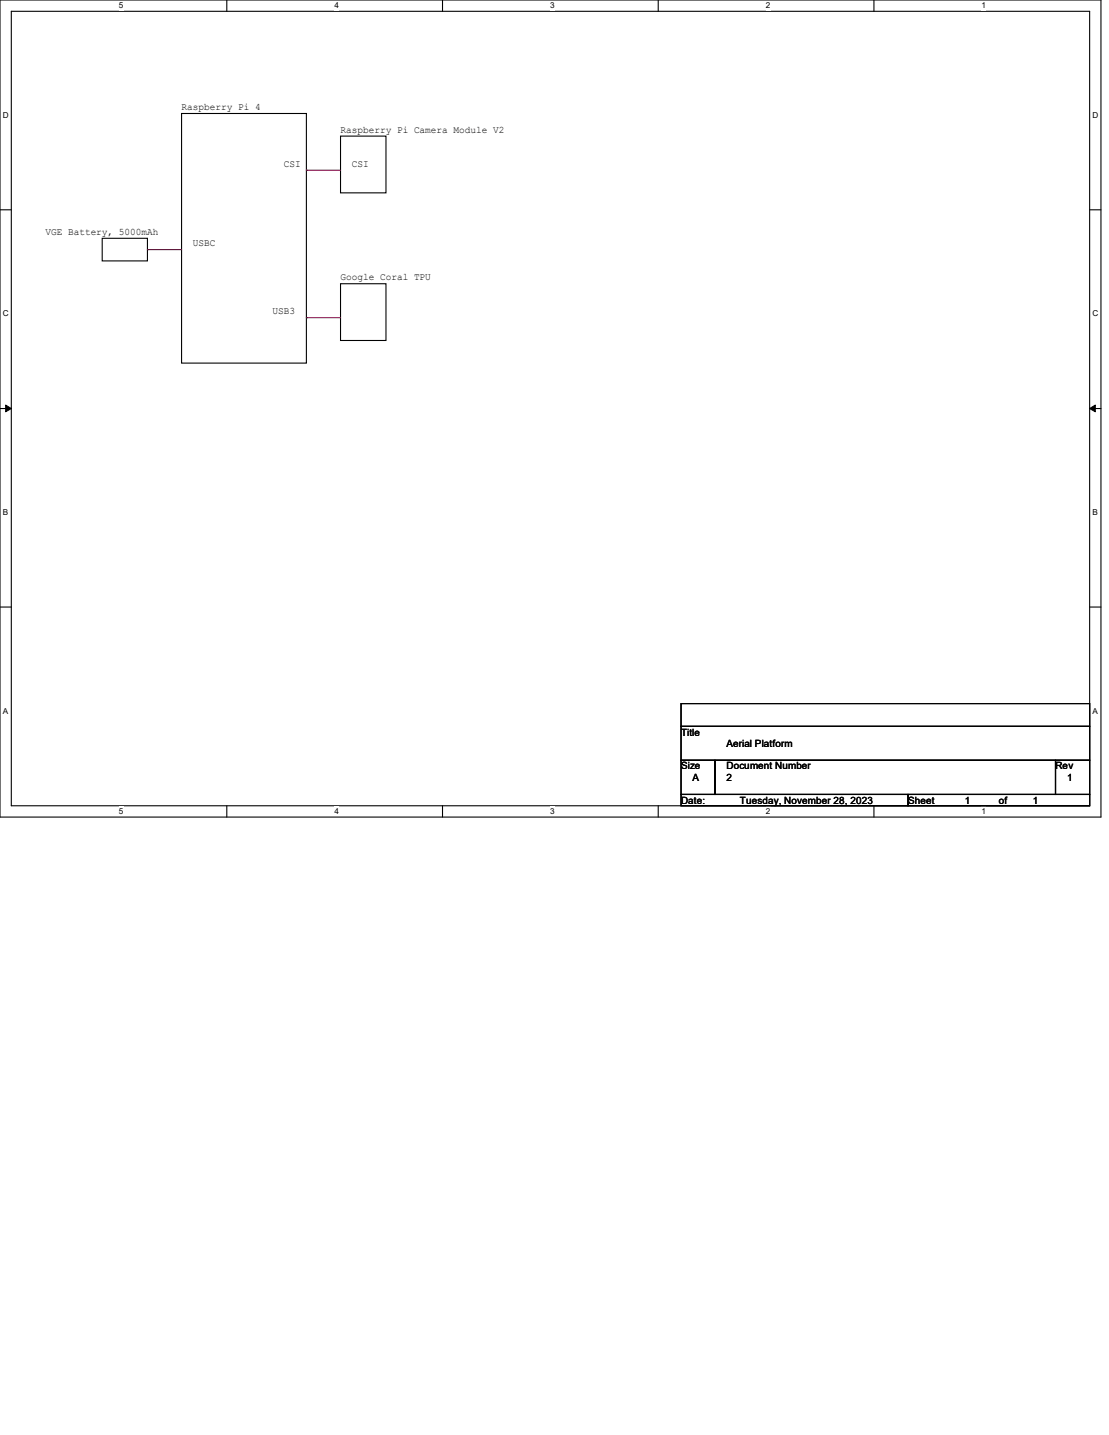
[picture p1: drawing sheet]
<svg xmlns="http://www.w3.org/2000/svg" width="216mm" height="279mm" viewBox="0 0 216 279" stroke-linecap="round" stroke-linejoin="round" font-family="sans-serif">
<defs><g id="words">
<g font-size="1.9">
<text x="35.3" y="21.4">Raspberry Pi 4</text>
<text x="66.3" y="25.8">Raspberry Pi Camera Module V2</text>
<text x="55.2" y="32.5">CSI</text>
<text x="68.5" y="32.5">CSI</text>
<text x="8.8" y="45.7">VGE Battery, 5000mAh</text>
<text x="37.5" y="47.9">USBC</text>
<text x="66.3" y="54.6">Google Coral TPU</text>
<text x="53" y="61.2">USB3</text>
<text x="132.6" y="143.2">Title</text>
<text x="132.6" y="149.8">Size</text>
<text x="141.4" y="149.8">Document Number</text>
<text x="141.4" y="145.4">Aerial Platform</text>
<text x="205.5" y="149.8">Rev</text>
<text x="134.8" y="152">A</text>
<text x="141.4" y="152">2</text>
<text x="207.7" y="152">1</text>
<text x="132.6" y="156.5">Date:</text>
<text x="144.1" y="156.5">Tuesday, November 28, 2023</text>
<text x="176.8" y="156.5">Sheet</text>
<text x="187.8" y="156.5">1</text>
<text x="194.4" y="156.5">of</text>
<text x="201.1" y="156.5">1</text>
</g>
<g font-size="1.6">
<text x="23.2" y="1.7">5</text>
<text x="65.1" y="1.7">4</text>
<text x="107.1" y="1.7">3</text>
<text x="149.1" y="1.7">2</text>
<text x="191.1" y="1.7">1</text>
<text x=".6" y="22.9">D</text>
<text x="212.7" y="22.9">D</text>
<text x=".6" y="61.6">C</text>
<text x="212.7" y="61.6">C</text>
<text x=".6" y="100.3">B</text>
<text x="212.7" y="100.3">B</text>
<text x=".6" y="138.9">A</text>
<text x="212.7" y="138.9">A</text>
<text x="23.2" y="158.5">5</text>
<text x="65.1" y="158.5">4</text>
<text x="107.1" y="158.5">3</text>
<text x="149.1" y="158.5">2</text>
<text x="191.1" y="158.5">1</text>
</g>
</g></defs>
<path d="M0 0h214.3v159.1h-214.3zM2.2 2.2h209.9v154.7h-209.9z" fill="none" stroke="#000" stroke-width=".21"/>
<g fill="#fff">
<path d="M23.2 .2h.8v1.8h-.8z"/>
<path d="M23.2 157.1h.8v1.8h-.8z"/>
</g>
<path d="M44.2 0v2.2M44.2 156.9v2.2" fill="none" stroke="#000" stroke-width=".21"/>
<g fill="#fff">
<path d="M65.1 .2h.9v1.8h-.9z"/>
<path d="M65.1 157.1h.9v1.8h-.9z"/>
</g>
<path d="M86.1 0v2.2M86.1 156.9v2.2" fill="none" stroke="#000" stroke-width=".21"/>
<g fill="#fff">
<path d="M107.1 .2h.9v1.8h-.9z"/>
<path d="M107.1 157.1h.9v1.8h-.9z"/>
</g>
<path d="M128.1 0v2.2M128.1 156.9v2.2" fill="none" stroke="#000" stroke-width=".21"/>
<g fill="#fff">
<path d="M149.1 .2h.9v1.8h-.9z"/>
<path d="M149.1 157.1h.9v1.8h-.9z"/>
</g>
<path d="M170.1 0v2.2M170.1 156.9v2.2" fill="none" stroke="#000" stroke-width=".21"/>
<g fill="#fff">
<path d="M191.1 .2h.9v1.8h-.9z"/>
<path d="M191.1 157.1h.9v1.8h-.9z"/>
<path d="M.6 21.5h1.1v1.8h-1.1z"/>
<path d="M212.7 21.5h1.1v1.8h-1.1z"/>
<path d="M.6 60.2h1.1v1.7h-1.1z"/>
<path d="M212.7 60.2h1.1v1.7h-1.1z"/>
</g>
<path d="M0 40.9h2.2M212.1 40.9h2.2" fill="none" stroke="#000" stroke-width=".21"/>
<g fill="#fff">
<path d="M.6 98.8h1v1.8h-1z"/>
<path d="M212.7 98.8h1v1.8h-1z"/>
</g>
<path d="M0 79.5h2.2M212.1 79.5h2.2" fill="none" stroke="#000" stroke-width=".21"/>
<path d="M1.1 78.9l1.1 .6-1.1 .7zM212.1 79.5l1.1-.6v1.3z" fill="#000" stroke="#000" stroke-width=".19"/>
<g fill="#fff">
<path d="M.6 137.5h1v1.8h-1z"/>
<path d="M212.7 137.5h1v1.8h-1z"/>
</g>
<g fill="none" stroke="#000" stroke-width=".21">
<path d="M35.3 22.1h24.3v48.6h-24.3zM66.3 26.5h8.8v11h-8.8zM19.9 46.4h8.8v4.4h-8.8zM66.3 55.2h8.8v11.1h-8.8zM0 118.2h2.2M212.1 118.2h2.2M132.6 137h79.5v4.4h-79.5zM132.6 141.4h79.5v6.6h-79.5zM132.6 148h6.6v6.7h-6.6zM132.6 154.7h44.2v2.2h-44.2zM139.2 148h66.3v6.7h-66.3zM176.8 154.7h35.3v2.2h-35.3z"/>
<path d="M205.5 148h6.6v6.7h-6.6z"/>
</g>
<path d="M59.6 33.1h.1M59.6 33.1h6.7M28.7 48.6h.1M28.7 48.6h6.6M59.6 61.8h.1M59.6 61.8h6.7" fill="none" stroke="#800040" stroke-width=".21"/>
<use href="#words"/>
</svg>
